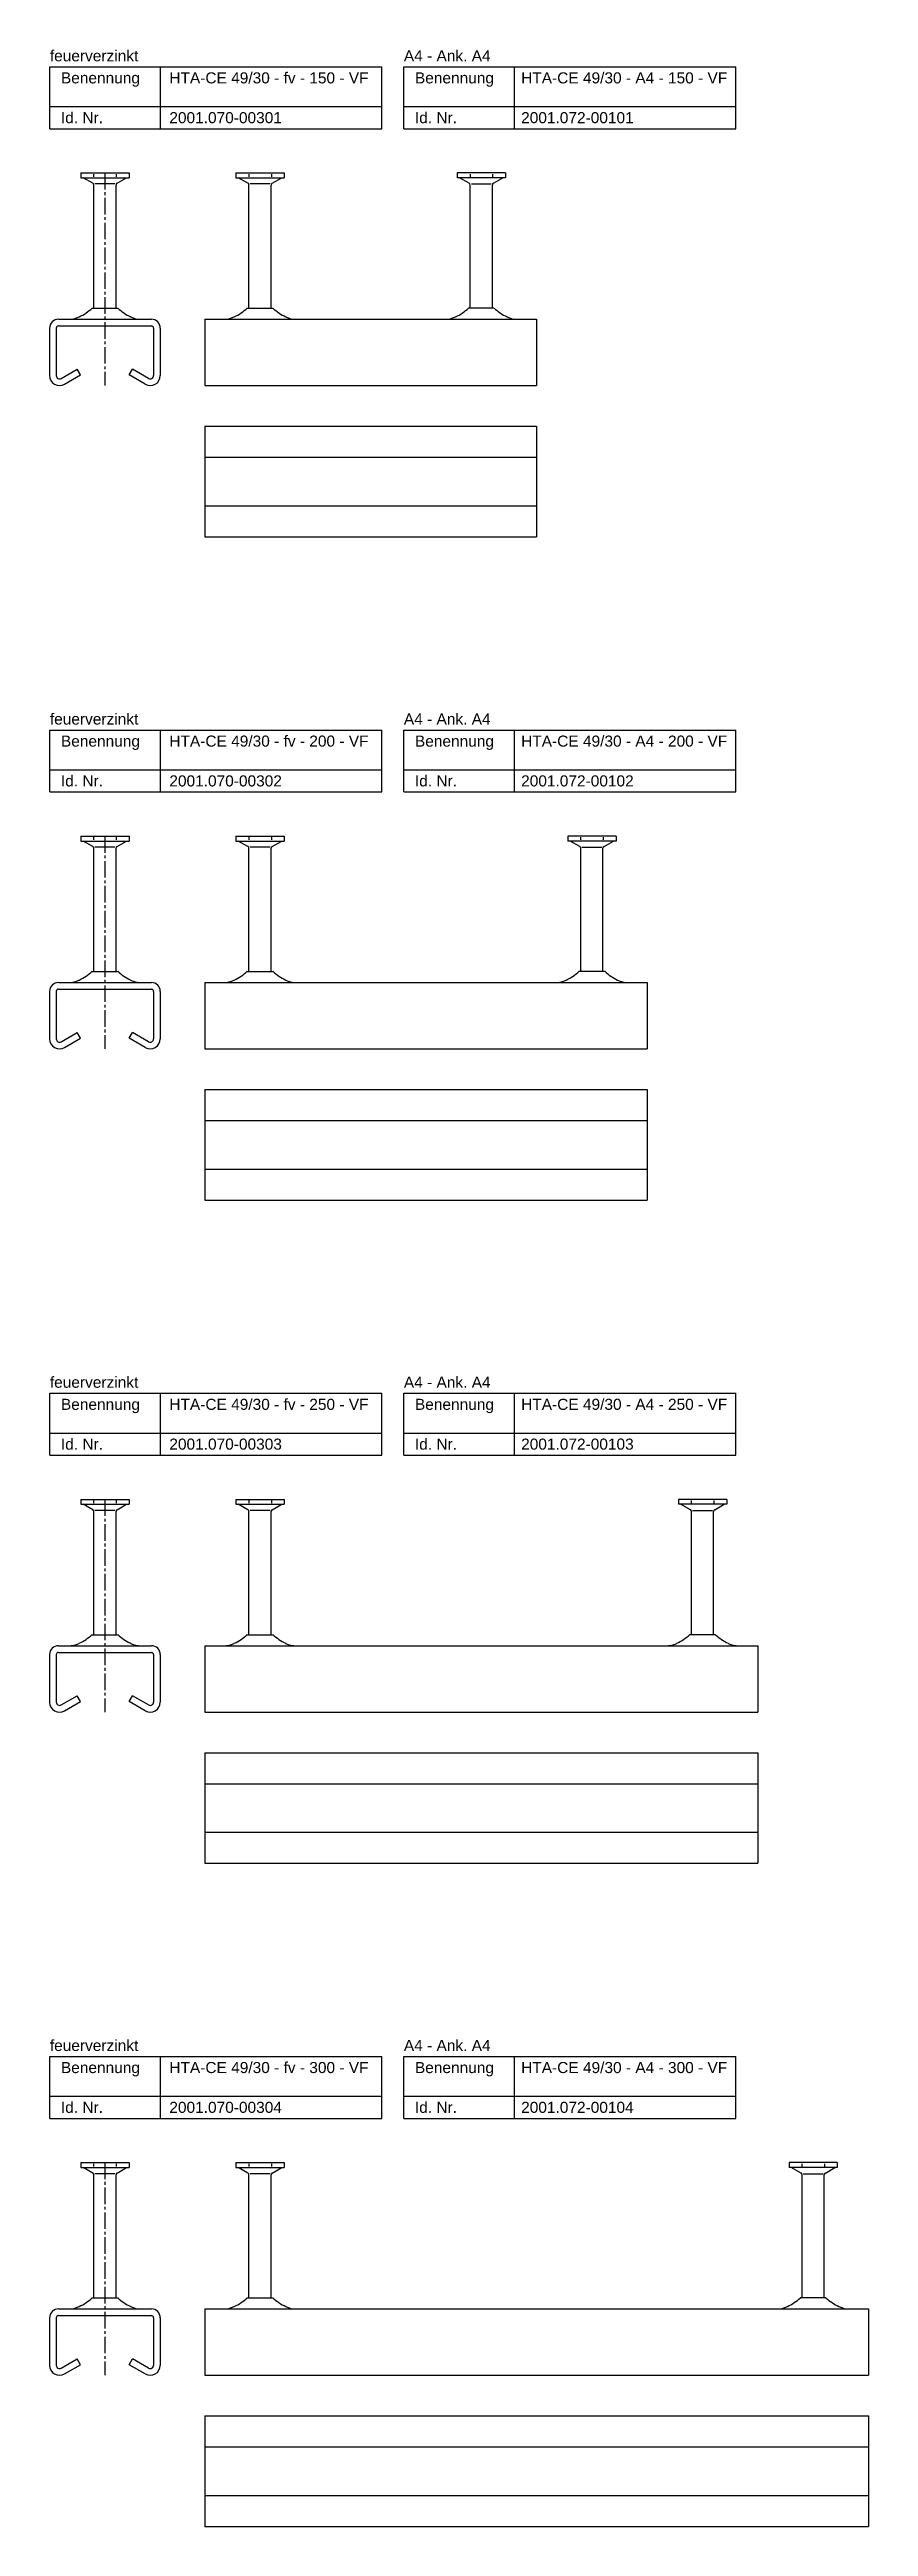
# Model space of a CAD drawing. Header units: millimetres. Extents: x 7963 to 14103, y -477 to 2743.
# Drawn here: x 7963 to 8333, y 1623 to 2743 of the extents above; entities that cross this region are included whole.
import ezdxf

# ---------------------------------------------------------------- set-up
doc = ezdxf.new("R2010")
doc.units = ezdxf.units.MM
doc.header["$LTSCALE"] = 10
doc.linetypes.add('MITTE2', pattern=[1.125, 0.75, -0.125, 0.125, -0.125])
doc.layers.add('HALFEN', color=2, linetype='CONTINUOUS')
doc.styles.add('ARIAL50', font='arial.ttf', dxfattribs={"height": 5})

msp = doc.modelspace()

# ---------------------------------------------------------------- linework, layer by layer
at = {"layer": 'HALFEN'}
for p, q in [((7963.2, 2735.2), (8113.2, 2735.2)), ((7963.2, 2707.2), (7963.2, 2735.2)), ((8013.2, 2707.2), (8013.2, 2735.2)), ((8113.2, 2707.2), (8113.2, 2735.2)), ((8123.2, 2735.2), (8273.2, 2735.2)), ((8123.2, 2707.2), (8123.2, 2735.2)), ((8173.2, 2707.2), (8173.2, 2735.2)), ((8273.2, 2707.2), (8273.2, 2735.2)), ((7963.2, 2717.2), (8113.2, 2717.2)), ((8123.2, 2717.2), (8273.2, 2717.2)), ((7963.2, 2707.2), (8113.2, 2707.2)), ((8123.2, 2707.2), (8273.2, 2707.2)), ((7977.2, 2687.2), (7999, 2687.2)), ((7977.2, 2687.2), (7977.2, 2685)), ((7977.2, 2685), (7999, 2685)), ((7982.6, 2682.5), (7978.2, 2685)), ((7983, 2686.7), (7983, 2685.5)), ((7983.1, 2626), (7983.1, 2681.7)), ((7992.6, 2682.2), (7983.6, 2682.2)), ((7993.1, 2626), (7993.1, 2681.7)), ((7993.2, 2686.7), (7993.2, 2685.5)), ((7993.6, 2682.5), (7997.9, 2685)), ((7999, 2687.2), (7999, 2685)), ((8047.3, 2687.2), (8069.1, 2687.2)), ((8047.3, 2687.2), (8047.3, 2685)), ((8047.3, 2685), (8069.1, 2685)), ((8052.7, 2682.5), (8048.3, 2685)), ((8053.1, 2686.7), (8053.1, 2685.5)), ((8053.2, 2626), (8053.2, 2681.7)), ((8062.7, 2682.2), (8053.7, 2682.2)), ((8063.2, 2626), (8063.2, 2681.7)), ((8063.3, 2686.7), (8063.3, 2685.5)), ((8063.7, 2682.5), (8068, 2685)), ((8069.1, 2687.2), (8069.1, 2685)), ((8169.1, 2687.2), (8147.3, 2687.2)), ((8147.3, 2687.2), (8147.3, 2685)), ((8169.1, 2685), (8147.3, 2685)), ((8152.7, 2682.5), (8148.3, 2685)), ((8153.1, 2686.7), (8153.1, 2685.5)), ((8153.2, 2626), (8153.2, 2681.7)), ((8153.7, 2682.2), (8162.7, 2682.2)), ((8163.2, 2626), (8163.2, 2681.7)), ((8163.3, 2686.7), (8163.3, 2685.5)), ((8163.7, 2682.5), (8168, 2685)), ((8169.1, 2687.2), (8169.1, 2685)), ((7982.3, 2626), (7993.8, 2626)), ((8052.4, 2626), (8063.9, 2626)), ((8163.9, 2626), (8152.4, 2626)), ((7963.1, 2617), (7963.1, 2595.5)), ((7966.1, 2617), (7966.1, 2595.5)), ((7967.1, 2621), (8009.1, 2621)), ((7967.1, 2618), (8009.1, 2618)), ((8010.1, 2617), (8010.1, 2595.5)), ((8013.1, 2617), (8013.1, 2595.5)), ((8033.2, 2621), (8183.2, 2621)), ((8033.2, 2621), (8033.2, 2591)), ((8183.2, 2621), (8183.2, 2595.8)), ((7968.3, 2594.2), (7975.6, 2598.4)), ((7969.8, 2591.6), (7977.1, 2595.8)), ((7977.1, 2595.8), (7975.6, 2598.4)), ((7999.1, 2595.8), (8000.6, 2598.4)), ((8006.3, 2591.6), (7999.1, 2595.8)), ((8007.8, 2594.2), (8000.6, 2598.4)), ((8033.2, 2591), (8183.2, 2591)), ((8183.2, 2595.8), (8183.2, 2591)), ((8033.2, 2572.6), (8183.2, 2572.6)), ((8033.2, 2572.6), (8033.2, 2522.6)), ((8183.2, 2572.6), (8183.2, 2522.6)), ((8033.2, 2558.6), (8183.2, 2558.6)), ((8033.2, 2536.6), (8183.2, 2536.6)), ((8033.2, 2522.6), (8183.2, 2522.6)), ((7963.2, 2435.2), (8113.2, 2435.2)), ((7963.2, 2407.2), (7963.2, 2435.2)), ((8013.2, 2407.2), (8013.2, 2435.2)), ((8113.2, 2407.2), (8113.2, 2435.2)), ((8123.2, 2435.2), (8273.2, 2435.2)), ((8123.2, 2407.2), (8123.2, 2435.2)), ((8173.2, 2407.2), (8173.2, 2435.2)), ((8273.2, 2407.2), (8273.2, 2435.2)), ((7963.2, 2417.2), (8113.2, 2417.2)), ((8123.2, 2417.2), (8273.2, 2417.2)), ((7963.2, 2407.2), (8113.2, 2407.2)), ((8123.2, 2407.2), (8273.2, 2407.2)), ((7977.2, 2387.2), (7999, 2387.2)), ((7977.2, 2387.2), (7977.2, 2385)), ((7983, 2386.7), (7983, 2385.5)), ((7993.2, 2386.7), (7993.2, 2385.5)), ((7999, 2387.2), (7999, 2385)), ((8047.3, 2387.2), (8069.1, 2387.2)), ((8047.3, 2387.2), (8047.3, 2385)), ((8053.1, 2386.7), (8053.1, 2385.5)), ((8063.3, 2386.7), (8063.3, 2385.5)), ((8069.1, 2387.2), (8069.1, 2385)), ((8219.1, 2387.2), (8197.3, 2387.2)), ((8197.3, 2387.2), (8197.3, 2385)), ((8203.1, 2386.7), (8203.1, 2385.5)), ((8213.3, 2386.7), (8213.3, 2385.5)), ((8219.1, 2387.2), (8219.1, 2385)), ((7977.2, 2385), (7999, 2385)), ((7982.6, 2382.5), (7978.2, 2385)), ((7983.1, 2326), (7983.1, 2381.7)), ((7992.6, 2382.2), (7983.6, 2382.2)), ((7993.1, 2326), (7993.1, 2381.7)), ((7993.6, 2382.5), (7997.9, 2385)), ((8047.3, 2385), (8069.1, 2385)), ((8052.7, 2382.5), (8048.3, 2385)), ((8053.2, 2326), (8053.2, 2381.7)), ((8062.7, 2382.2), (8053.7, 2382.2)), ((8063.2, 2326), (8063.2, 2381.7)), ((8063.7, 2382.5), (8068, 2385)), ((8219.1, 2385), (8197.3, 2385)), ((8202.7, 2382.5), (8198.3, 2385)), ((8203.2, 2326), (8203.2, 2381.7)), ((8203.7, 2382.2), (8212.7, 2382.2)), ((8213.2, 2326), (8213.2, 2381.7)), ((8213.7, 2382.5), (8218, 2385)), ((7967.1, 2321), (8009.1, 2321)), ((7982.3, 2326), (7993.8, 2326)), ((8033.2, 2321), (8233.2, 2321)), ((8033.2, 2321), (8033.2, 2291)), ((8052.4, 2326), (8063.9, 2326)), ((8213.9, 2326), (8202.4, 2326)), ((8233.2, 2321), (8233.2, 2295.8)), ((7963.1, 2317), (7963.1, 2295.5)), ((7966.1, 2317), (7966.1, 2295.5)), ((7967.1, 2318), (8009.1, 2318)), ((8010.1, 2317), (8010.1, 2295.5)), ((8013.1, 2317), (8013.1, 2295.5)), ((7968.3, 2294.2), (7975.6, 2298.4)), ((7977.1, 2295.8), (7975.6, 2298.4)), ((7999.1, 2295.8), (8000.6, 2298.4)), ((8007.8, 2294.2), (8000.6, 2298.4)), ((7969.8, 2291.6), (7977.1, 2295.8)), ((8006.3, 2291.6), (7999.1, 2295.8)), ((8033.2, 2291), (8233.2, 2291)), ((8233.2, 2295.8), (8233.2, 2291)), ((8033.2, 2272.6), (8233.2, 2272.6)), ((8033.2, 2272.6), (8033.2, 2222.6)), ((8233.2, 2272.6), (8233.2, 2222.6)), ((8033.2, 2258.6), (8233.2, 2258.6)), ((8033.2, 2236.6), (8233.2, 2236.6)), ((8033.2, 2222.6), (8233.2, 2222.6)), ((7963.2, 2135.2), (8113.2, 2135.2)), ((7963.2, 2107.2), (7963.2, 2135.2)), ((8013.2, 2107.2), (8013.2, 2135.2)), ((8113.2, 2107.2), (8113.2, 2135.2)), ((8123.2, 2135.2), (8273.2, 2135.2)), ((8123.2, 2107.2), (8123.2, 2135.2)), ((8173.2, 2107.2), (8173.2, 2135.2)), ((8273.2, 2107.2), (8273.2, 2135.2)), ((7963.2, 2117.2), (8113.2, 2117.2)), ((7963.2, 2107.2), (8113.2, 2107.2)), ((8123.2, 2117.2), (8273.2, 2117.2)), ((8123.2, 2107.2), (8273.2, 2107.2)), ((7977.2, 2087.2), (7999, 2087.2)), ((7977.2, 2087.2), (7977.2, 2085)), ((7977.2, 2085), (7999, 2085)), ((7982.6, 2082.5), (7978.2, 2085)), ((7983, 2086.7), (7983, 2085.5)), ((7993.2, 2086.7), (7993.2, 2085.5)), ((7993.6, 2082.5), (7997.9, 2085)), ((7999, 2087.2), (7999, 2085)), ((8047.3, 2087.2), (8069.1, 2087.2)), ((8047.3, 2087.2), (8047.3, 2085)), ((8047.3, 2085), (8069.1, 2085)), ((8052.7, 2082.5), (8048.3, 2085)), ((8053.1, 2086.7), (8053.1, 2085.5)), ((8063.3, 2086.7), (8063.3, 2085.5)), ((8063.7, 2082.5), (8068, 2085)), ((8069.1, 2087.2), (8069.1, 2085)), ((8269.1, 2087.2), (8247.3, 2087.2)), ((8247.3, 2087.2), (8247.3, 2085)), ((8269.1, 2085), (8247.3, 2085)), ((8252.7, 2082.5), (8248.3, 2085)), ((8253.1, 2086.7), (8253.1, 2085.5)), ((8263.3, 2086.7), (8263.3, 2085.5)), ((8263.7, 2082.5), (8268, 2085)), ((8269.1, 2087.2), (8269.1, 2085)), ((7983.1, 2026), (7983.1, 2081.7)), ((7992.6, 2082.2), (7983.6, 2082.2)), ((7993.1, 2026), (7993.1, 2081.7)), ((8053.2, 2026), (8053.2, 2081.7)), ((8062.7, 2082.2), (8053.7, 2082.2)), ((8063.2, 2026), (8063.2, 2081.7)), ((8253.2, 2026), (8253.2, 2081.7)), ((8253.7, 2082.2), (8262.7, 2082.2)), ((8263.2, 2026), (8263.2, 2081.7)), ((7963.1, 2017), (7963.1, 1995.5)), ((7966.1, 2017), (7966.1, 1995.5)), ((7967.1, 2021), (8009.1, 2021)), ((7967.1, 2018), (8009.1, 2018)), ((7982.3, 2026), (7993.8, 2026)), ((8010.1, 2017), (8010.1, 1995.5)), ((8013.1, 2017), (8013.1, 1995.5)), ((8033.2, 2021), (8283.2, 2021)), ((8033.2, 2021), (8033.2, 1991)), ((8052.4, 2026), (8063.9, 2026)), ((8263.9, 2026), (8252.4, 2026)), ((8283.2, 2021), (8283.2, 1995.8)), ((7968.3, 1994.2), (7975.6, 1998.4)), ((7969.8, 1991.6), (7977.1, 1995.8)), ((7977.1, 1995.8), (7975.6, 1998.4)), ((7999.1, 1995.8), (8000.6, 1998.4)), ((8006.3, 1991.6), (7999.1, 1995.8)), ((8007.8, 1994.2), (8000.6, 1998.4)), ((8283.2, 1995.8), (8283.2, 1991)), ((8033.2, 1991), (8283.2, 1991)), ((8033.2, 1972.6), (8283.2, 1972.6)), ((8033.2, 1972.6), (8033.2, 1922.6)), ((8283.2, 1972.6), (8283.2, 1922.6)), ((8033.2, 1958.6), (8283.2, 1958.6)), ((8033.2, 1936.6), (8283.2, 1936.6)), ((8033.2, 1922.6), (8283.2, 1922.6)), ((7963.2, 1835.2), (8113.2, 1835.2)), ((7963.2, 1807.2), (7963.2, 1835.2)), ((8013.2, 1807.2), (8013.2, 1835.2)), ((8113.2, 1807.2), (8113.2, 1835.2)), ((8123.2, 1835.2), (8273.2, 1835.2)), ((8123.2, 1807.2), (8123.2, 1835.2)), ((8173.2, 1807.2), (8173.2, 1835.2)), ((8273.2, 1807.2), (8273.2, 1835.2)), ((7963.2, 1817.2), (8113.2, 1817.2)), ((8123.2, 1817.2), (8273.2, 1817.2)), ((7963.2, 1807.2), (8113.2, 1807.2)), ((8123.2, 1807.2), (8273.2, 1807.2)), ((7977.2, 1787.2), (7999, 1787.2)), ((7977.2, 1787.2), (7977.2, 1785)), ((7977.2, 1785), (7999, 1785)), ((7982.6, 1782.5), (7978.2, 1785)), ((7983, 1786.7), (7983, 1785.5)), ((7983.1, 1726), (7983.1, 1781.7)), ((7992.6, 1782.2), (7983.6, 1782.2)), ((7993.1, 1726), (7993.1, 1781.7)), ((7993.2, 1786.7), (7993.2, 1785.5)), ((7993.6, 1782.5), (7997.9, 1785)), ((7999, 1787.2), (7999, 1785)), ((8047.3, 1787.2), (8069.1, 1787.2)), ((8047.3, 1787.2), (8047.3, 1785)), ((8047.3, 1785), (8069.1, 1785)), ((8052.7, 1782.5), (8048.3, 1785)), ((8053.1, 1786.7), (8053.1, 1785.5)), ((8053.2, 1726), (8053.2, 1781.7)), ((8062.7, 1782.2), (8053.7, 1782.2)), ((8063.2, 1726), (8063.2, 1781.7)), ((8063.3, 1786.7), (8063.3, 1785.5)), ((8063.7, 1782.5), (8068, 1785)), ((8069.1, 1787.2), (8069.1, 1785)), ((8319.1, 1787.2), (8297.3, 1787.2)), ((8297.3, 1787.2), (8297.3, 1785)), ((8319.1, 1785), (8297.3, 1785)), ((8302.7, 1782.5), (8298.3, 1785)), ((8303.1, 1786.7), (8303.1, 1785.5)), ((8303.2, 1726), (8303.2, 1781.7)), ((8303.7, 1782.2), (8312.7, 1782.2)), ((8313.2, 1726), (8313.2, 1781.7)), ((8313.3, 1786.7), (8313.3, 1785.5)), ((8313.7, 1782.5), (8318, 1785)), ((8319.1, 1787.2), (8319.1, 1785)), ((7982.3, 1726), (7993.8, 1726)), ((8052.4, 1726), (8063.9, 1726)), ((8313.9, 1726), (8302.4, 1726)), ((7963.1, 1717), (7963.1, 1695.5)), ((7966.1, 1717), (7966.1, 1695.5)), ((7967.1, 1721), (8009.1, 1721)), ((7967.1, 1718), (8009.1, 1718)), ((8010.1, 1717), (8010.1, 1695.5)), ((8013.1, 1717), (8013.1, 1695.5)), ((8033.2, 1721), (8333.2, 1721)), ((8033.2, 1721), (8033.2, 1691)), ((8333.2, 1721), (8333.2, 1695.8)), ((7968.3, 1694.2), (7975.6, 1698.4)), ((7969.8, 1691.6), (7977.1, 1695.8)), ((7977.1, 1695.8), (7975.6, 1698.4)), ((7999.1, 1695.8), (8000.6, 1698.4)), ((8006.3, 1691.6), (7999.1, 1695.8)), ((8007.8, 1694.2), (8000.6, 1698.4)), ((8333.2, 1695.8), (8333.2, 1691)), ((8033.2, 1691), (8333.2, 1691)), ((8033.2, 1672.6), (8333.2, 1672.6)), ((8033.2, 1672.6), (8033.2, 1622.6)), ((8333.2, 1672.6), (8333.2, 1622.6)), ((8033.2, 1658.6), (8333.2, 1658.6)), ((8033.2, 1636.6), (8333.2, 1636.6)), ((8033.2, 1622.6), (8333.2, 1622.6))]:
    msp.add_line(p, q, dxfattribs=at)
at = {"layer": 'HALFEN', "color": 1, "linetype": 'MITTE2'}
for p, q in [((7988.1, 2687.2), (7988.1, 2591)), ((7988.1, 2387.2), (7988.1, 2291)), ((7988.1, 2087.2), (7988.1, 1991)), ((7988.1, 1787.2), (7988.1, 1691))]:
    msp.add_line(p, q, dxfattribs=at)
at = {"layer": 'HALFEN'}
for centre, radius, start, end in [((7982.1, 2681.7), 1, 0, 60), ((7994.1, 2681.7), 1, 120, 180), ((8052.2, 2681.7), 1, 0, 60), ((8064.2, 2681.7), 1, 120, 180), ((8152.2, 2681.7), 1, 0, 60), ((8164.2, 2681.7), 1, 120, 180), ((7971.5, 2632.8), 11.8, 270, 294.6836), ((7967.2, 2642.3), 22.2, 294.6836, 312.9728), ((8009, 2642.3), 22.2, 227.0272, 245.3164), ((8004.6, 2632.8), 11.8, 245.3164, 270), ((8041.6, 2632.8), 11.8, 270, 294.6836), ((8037.3, 2642.3), 22.2, 294.6836, 312.9728), ((8079.1, 2642.3), 22.2, 227.0272, 245.3164), ((8074.7, 2632.8), 11.8, 245.3164, 270), ((8141.6, 2632.8), 11.8, 270, 294.6836), ((8137.3, 2642.3), 22.2, 294.6836, 312.9728), ((8179.1, 2642.3), 22.2, 227.0272, 245.3164), ((8174.7, 2632.8), 11.8, 245.3164, 270), ((7967.1, 2617), 4, 90, 180), ((7967.1, 2617), 1, 90, 180), ((8009.1, 2617), 4, 0, 90), ((8009.1, 2617), 1, 0, 90), ((7967.6, 2595.5), 4.5, 180, 300), ((7967.6, 2595.5), 1.5, 180, 300), ((8008.6, 2595.5), 4.5, 240, 0), ((8008.6, 2595.5), 1.5, 240, 0), ((7982.1, 2381.7), 1, 0, 60), ((7994.1, 2381.7), 1, 120, 180), ((8052.2, 2381.7), 1, 0, 60), ((8064.2, 2381.7), 1, 120, 180), ((8202.2, 2381.7), 1, 0, 60), ((8214.2, 2381.7), 1, 120, 180), ((7967.1, 2317), 4, 90, 180), ((7971.5, 2332.8), 11.8, 270, 294.6836), ((7967.2, 2342.3), 22.2, 294.6836, 312.9728), ((8009, 2342.3), 22.2, 227.0272, 245.3164), ((8004.6, 2332.8), 11.8, 245.3164, 270), ((8009.1, 2317), 4, 0, 90), ((8041.6, 2332.8), 11.8, 270, 294.6836), ((8037.3, 2342.3), 22.2, 294.6836, 312.9728), ((8079.1, 2342.3), 22.2, 227.0272, 245.3164), ((8074.7, 2332.8), 11.8, 245.3164, 270), ((8191.6, 2332.8), 11.8, 270, 294.6836), ((8187.3, 2342.3), 22.2, 294.6836, 312.9728), ((8229.1, 2342.3), 22.2, 227.0272, 245.3164), ((8224.7, 2332.8), 11.8, 245.3164, 270), ((7967.1, 2317), 1, 90, 180), ((8009.1, 2317), 1, 0, 90), ((7967.6, 2295.5), 4.5, 180, 300), ((7967.6, 2295.5), 1.5, 180, 300), ((8008.6, 2295.5), 4.5, 240, 0), ((8008.6, 2295.5), 1.5, 240, 0), ((7982.1, 2081.7), 1, 0, 60), ((7994.1, 2081.7), 1, 120, 180), ((8052.2, 2081.7), 1, 0, 60), ((8064.2, 2081.7), 1, 120, 180), ((8252.2, 2081.7), 1, 0, 60), ((8264.2, 2081.7), 1, 120, 180), ((7967.1, 2017), 4, 90, 180), ((7967.1, 2017), 1, 90, 180), ((7971.5, 2032.8), 11.8, 270, 294.6836), ((7967.2, 2042.3), 22.2, 294.6836, 312.9728), ((8009, 2042.3), 22.2, 227.0272, 245.3164), ((8004.6, 2032.8), 11.8, 245.3164, 270), ((8009.1, 2017), 4, 0, 90), ((8009.1, 2017), 1, 0, 90), ((8041.6, 2032.8), 11.8, 270, 294.6836), ((8037.3, 2042.3), 22.2, 294.6836, 312.9728), ((8079.1, 2042.3), 22.2, 227.0272, 245.3164), ((8074.7, 2032.8), 11.8, 245.3164, 270), ((8241.6, 2032.8), 11.8, 270, 294.6836), ((8237.3, 2042.3), 22.2, 294.6836, 312.9728), ((8279.1, 2042.3), 22.2, 227.0272, 245.3164), ((8274.7, 2032.8), 11.8, 245.3164, 270), ((7967.6, 1995.5), 4.5, 180, 300), ((7967.6, 1995.5), 1.5, 180, 300), ((8008.6, 1995.5), 4.5, 240, 0), ((8008.6, 1995.5), 1.5, 240, 0), ((7982.1, 1781.7), 1, 0, 60), ((7994.1, 1781.7), 1, 120, 180), ((8052.2, 1781.7), 1, 0, 60), ((8064.2, 1781.7), 1, 120, 180), ((8302.2, 1781.7), 1, 0, 60), ((8314.2, 1781.7), 1, 120, 180), ((7967.2, 1742.3), 22.2, 294.6836, 312.9728), ((8009, 1742.3), 22.2, 227.0272, 245.3164), ((8037.3, 1742.3), 22.2, 294.6836, 312.9728), ((8079.1, 1742.3), 22.2, 227.0272, 245.3164), ((8287.3, 1742.3), 22.2, 294.6836, 312.9728), ((8329.1, 1742.3), 22.2, 227.0272, 245.3164), ((7967.1, 1717), 4, 90, 180), ((7967.1, 1717), 1, 90, 180), ((7971.5, 1732.8), 11.8, 270, 294.6836), ((8004.6, 1732.8), 11.8, 245.3164, 270), ((8009.1, 1717), 4, 0, 90), ((8009.1, 1717), 1, 0, 90), ((8041.6, 1732.8), 11.8, 270, 294.6836), ((8074.7, 1732.8), 11.8, 245.3164, 270), ((8291.6, 1732.8), 11.8, 270, 294.6836), ((8324.7, 1732.8), 11.8, 245.3164, 270), ((7967.6, 1695.5), 4.5, 180, 300), ((7967.6, 1695.5), 1.5, 180, 300), ((8008.6, 1695.5), 4.5, 240, 0), ((8008.6, 1695.5), 1.5, 240, 0)]:
    msp.add_arc(centre, radius, start, end, dxfattribs=at)

# ---------------------------------------------------------------- texts
at = {"layer": 'HALFEN', "style": 'ARIAL50'}
for s, p in [('feuerverzinkt', (7963.2, 2737.7)), ('A4 - Ank. A4', (8123.2, 2737.7)), ('Benennung', (7968.2, 2727.7)), ('HTA-CE 49/30 - fv - 150 - VF', (8017.2, 2727.7)), ('Benennung', (8128.2, 2727.7)), ('HTA-CE 49/30 - A4 - 150 - VF', (8176.2, 2727.7)), ('Id. Nr.', (7968.2, 2709.7)), ('2001.070-00301', (8017.2, 2709.7)), ('Id. Nr.', (8128.2, 2709.7)), ('2001.072-00101', (8176.2, 2709.7)), ('feuerverzinkt', (7963.2, 2437.7)), ('A4 - Ank. A4', (8123.2, 2437.7)), ('Benennung', (7968.2, 2427.7)), ('HTA-CE 49/30 - fv - 200 - VF', (8017.2, 2427.7)), ('Benennung', (8128.2, 2427.7)), ('HTA-CE 49/30 - A4 - 200 - VF', (8176.2, 2427.7)), ('Id. Nr.', (7968.2, 2409.7)), ('2001.070-00302', (8017.2, 2409.7)), ('Id. Nr.', (8128.2, 2409.7)), ('2001.072-00102', (8176.2, 2409.7)), ('feuerverzinkt', (7963.2, 2137.7)), ('A4 - Ank. A4', (8123.2, 2137.7)), ('Benennung', (7968.2, 2127.7)), ('HTA-CE 49/30 - fv - 250 - VF', (8017.2, 2127.7)), ('Benennung', (8128.2, 2127.7)), ('HTA-CE 49/30 - A4 - 250 - VF', (8176.2, 2127.7)), ('Id. Nr.', (7968.2, 2109.7)), ('2001.070-00303', (8017.2, 2109.7)), ('Id. Nr.', (8128.2, 2109.7)), ('2001.072-00103', (8176.2, 2109.7)), ('feuerverzinkt', (7963.2, 1837.7)), ('A4 - Ank. A4', (8123.2, 1837.7)), ('Benennung', (7968.2, 1827.7)), ('HTA-CE 49/30 - fv - 300 - VF', (8017.2, 1827.7)), ('Benennung', (8128.2, 1827.7)), ('HTA-CE 49/30 - A4 - 300 - VF', (8176.2, 1827.7)), ('Id. Nr.', (7968.2, 1809.7)), ('2001.070-00304', (8017.2, 1809.7)), ('Id. Nr.', (8128.2, 1809.7)), ('2001.072-00104', (8176.2, 1809.7))]:
    msp.add_text(s, height=5, dxfattribs=at).set_placement(p)

doc.saveas('drawing.dxf')
